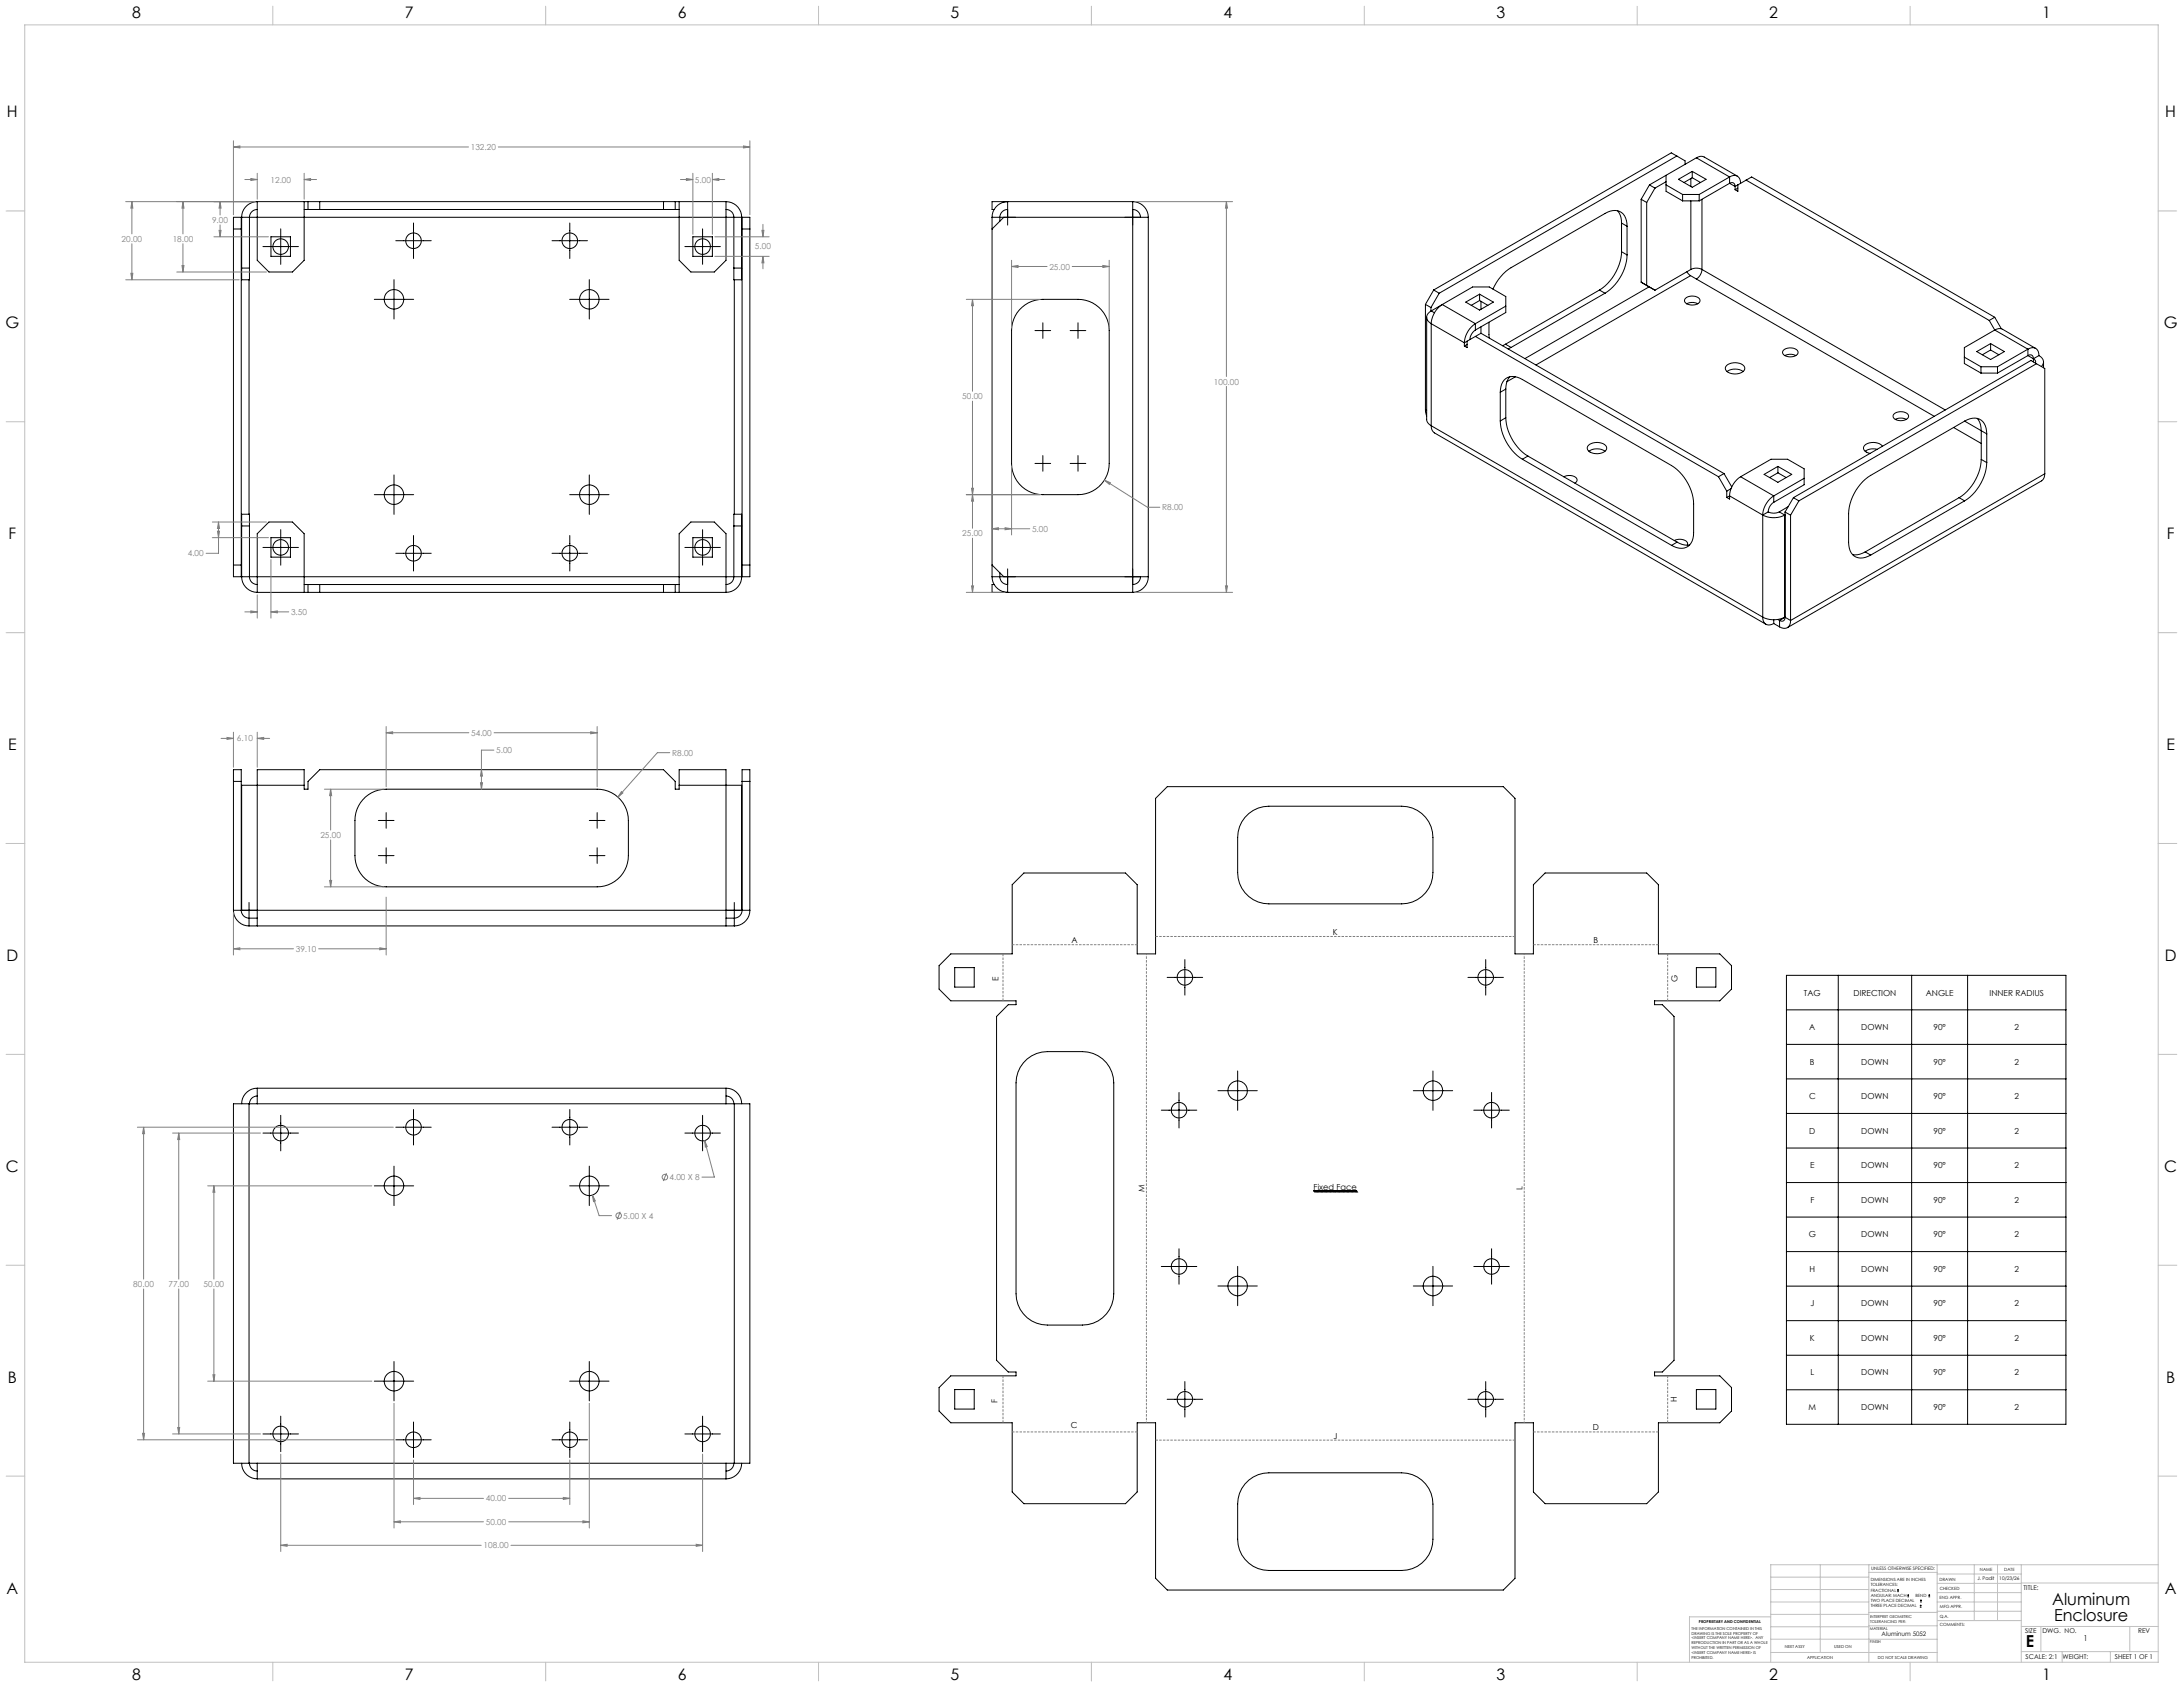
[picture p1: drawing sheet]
<svg xmlns="http://www.w3.org/2000/svg" width="1118mm" height="864mm" viewBox="0 0 1118 864" stroke-linecap="round" stroke-linejoin="round" font-family="sans-serif">
<defs><g id="words">
<g font-size="8.5">
<text x="1051" y="822">Aluminum</text>
<text x="1052" y="830">Enclosure</text>
<text x="1037" y="843">E</text>
</g>
<g font-size="8.1">
<text x="68" y="9">8</text>
<text x="207" y="9">7</text>
<text x="347" y="9">6</text>
<text x="487" y="9">5</text>
<text x="626" y="9">4</text>
<text x="766" y="9">3</text>
<text x="906" y="9">2</text>
<text x="1045" y="9">1</text>
<text x="4" y="60">H</text>
<text x="1108" y="60">H</text>
<text x="3" y="168">G</text>
<text x="1108" y="168">G</text>
<text x="4" y="276">F</text>
<text x="1109" y="276">F</text>
<text x="4" y="384">E</text>
<text x="1109" y="384">E</text>
<text x="3" y="492">D</text>
<text x="1108" y="492">D</text>
<text x="3" y="600">C</text>
<text x="1108" y="600">C</text>
<text x="4" y="708">B</text>
<text x="1109" y="708">B</text>
<text x="3" y="816">A</text>
<text x="1108" y="816">A</text>
<text x="68" y="860">8</text>
<text x="207" y="860">7</text>
<text x="347" y="860">6</text>
<text x="487" y="860">5</text>
<text x="626" y="860">4</text>
<text x="766" y="860">3</text>
<text x="906" y="860">2</text>
<text x="1045" y="860">1</text>
</g>
<g font-size="4.2" fill="#808080">
<text x="241" y="77">132.20</text>
<text x="138" y="93">12.00</text>
<text x="356" y="93">5.00</text>
<text x="109" y="114">9.00</text>
<text x="62" y="124">20.00</text>
<text x="88" y="124">18.00</text>
<text x="386" y="128">5.00</text>
<text x="537" y="138">25.00</text>
<text x="621" y="197">100.00</text>
<text x="493" y="204">50.00</text>
<text x="595" y="261">R8.00</text>
<text x="493" y="275">25.00</text>
<text x="528" y="272">5.00</text>
<text x="96" y="285">4.00</text>
<text x="149" y="315">3.50</text>
<text x="241" y="377">54.00</text>
<text x="121" y="380">6.10</text>
<text x="254" y="386">5.00</text>
<text x="344" y="387">R8.00</text>
<text x="164" y="429">25.00</text>
<text x="151" y="487">39.10</text>
<text x="343" y="604">4.00 X 8</text>
<text x="319" y="624">5.00 X 4</text>
<text x="68" y="659">80.00</text>
<text x="86" y="659">77.00</text>
<text x="104" y="659">50.00</text>
<text x="249" y="769">40.00</text>
<text x="249" y="781">50.00</text>
<text x="248" y="793">108.00</text>
</g>
<g font-size="4.2">
<text x="682" y="478">K</text>
<text x="549" y="483">A</text>
<text x="816" y="483">B</text>
<text x="511" y="502" transform="rotate(-90 511 502)">E</text>
<text x="859" y="502" transform="rotate(-90 859 502)">G</text>
<text x="924" y="510">TAG</text>
<text x="949" y="510">DIRECTION</text>
<text x="986" y="510">ANGLE</text>
<text x="1019" y="510">INNER RADIUS</text>
<text x="926" y="527">A</text>
<text x="953" y="527">DOWN</text>
<text x="990" y="527">90°</text>
<text x="1031" y="527">2</text>
<text x="927" y="545">B</text>
<text x="953" y="545">DOWN</text>
<text x="990" y="545">90°</text>
<text x="1031" y="545">2</text>
<text x="926" y="563">C</text>
<text x="953" y="563">DOWN</text>
<text x="990" y="563">90°</text>
<text x="1031" y="563">2</text>
<text x="926" y="580">D</text>
<text x="953" y="580">DOWN</text>
<text x="990" y="580">90°</text>
<text x="1031" y="580">2</text>
<text x="927" y="598">E</text>
<text x="953" y="598">DOWN</text>
<text x="990" y="598">90°</text>
<text x="1031" y="598">2</text>
<text x="586" y="610" transform="rotate(-90 586 610)">M</text>
<text x="673" y="609">Fixed Face</text>
<text x="779" y="609" transform="rotate(-90 779 609)">L</text>
<text x="927" y="616">F</text>
<text x="953" y="616">DOWN</text>
<text x="990" y="616">90°</text>
<text x="1031" y="616">2</text>
<text x="926" y="633">G</text>
<text x="953" y="633">DOWN</text>
<text x="990" y="633">90°</text>
<text x="1031" y="633">2</text>
<text x="926" y="651">H</text>
<text x="953" y="651">DOWN</text>
<text x="990" y="651">90°</text>
<text x="1031" y="651">2</text>
<text x="927" y="669">J</text>
<text x="953" y="669">DOWN</text>
<text x="990" y="669">90°</text>
<text x="1031" y="669">2</text>
<text x="927" y="686">K</text>
<text x="953" y="686">DOWN</text>
<text x="990" y="686">90°</text>
<text x="1031" y="686">2</text>
<text x="927" y="704">L</text>
<text x="953" y="704">DOWN</text>
<text x="990" y="704">90°</text>
<text x="1031" y="704">2</text>
<text x="511" y="718" transform="rotate(-90 511 718)">F</text>
<text x="858" y="718" transform="rotate(-90 858 718)">H</text>
<text x="926" y="722">M</text>
<text x="953" y="722">DOWN</text>
<text x="990" y="722">90°</text>
<text x="1031" y="722">2</text>
<text x="548" y="731">C</text>
<text x="683" y="736">J</text>
<text x="815" y="732">D</text>
<text x="1067" y="840">1</text>
</g>
<g font-size="3.4">
<text x="1036" y="814">TITLE:</text>
<text x="1037" y="836">SIZE</text>
<text x="1046" y="836">DWG. NO.</text>
<text x="1095" y="836">REV</text>
<text x="1037" y="849">SCALE: 2:1</text>
<text x="1056" y="849">WEIGHT:</text>
<text x="1083" y="849">SHEET 1 OF 1</text>
</g>
<text font-size="3.2" x="963" y="837">Aluminum 5052</text>
<g font-size="2.5">
<text x="1012" y="809">J. Padit</text>
<text x="1024" y="809">10/23/26</text>
</g>
<text font-size="2.4" x="958" y="804">UNLESS OTHERWISE SPECIFIED:</text>
<g font-size="2.2">
<text x="958" y="809">DIMENSIONS ARE IN INCHES</text>
<text x="993" y="809">DRAWN</text>
<text x="1014" y="804">NAME</text>
<text x="1026" y="804">DATE</text>
<text x="958" y="812">TOLERANCES:</text>
<text x="958" y="815">FRACTIONAL</text>
<text x="993" y="814">CHECKED</text>
<text x="958" y="817">ANGULAR: MACH</text>
<text x="958" y="820">TWO PLACE DECIMAL</text>
<text x="981" y="817">BEND</text>
<text x="993" y="819">ENG APPR.</text>
<text x="958" y="823">THREE PLACE DECIMAL</text>
<text x="993" y="823">MFG APPR.</text>
<text x="993" y="828">Q.A.</text>
<text x="993" y="832">COMMENTS:</text>
</g>
<g font-size="2.1">
<text x="914" y="843">NEXT ASSY</text>
<text x="939" y="843">USED ON</text>
<text x="925" y="849">APPLICATION</text>
<text x="961" y="849">DO NOT SCALE DRAWING</text>
</g>
<g font-size="2">
<text x="870" y="831">PROPRIETARY AND CONFIDENTIAL</text>
<text x="957" y="828">INTERPRET GEOMETRIC</text>
<text x="957" y="831">TOLERANCING PER:</text>
<text x="866" y="834">THE INFORMATION CONTAINED IN THIS</text>
<text x="866" y="837">DRAWING IS THE SOLE PROPERTY OF</text>
<text x="866" y="839">&lt;INSERT COMPANY NAME HERE&gt;. ANY</text>
<text x="957" y="834">MATERIAL</text>
<text x="866" y="842">REPRODUCTION IN PART OR AS A WHOLE</text>
<text x="866" y="844">WITHOUT THE WRITTEN PERMISSION OF</text>
<text x="957" y="841">FINISH</text>
<text x="866" y="847">&lt;INSERT COMPANY NAME HERE&gt; IS</text>
<text x="866" y="849">PROHIBITED.</text>
</g>
</g></defs>
<g fill="none" stroke="#000" stroke-width=".51">
<path d="M858 80l5 2v2M858 80l-121 70M858 80l-2-2-122 70M844 95l3 1M844 95l-4 7M847 96l-4 8M853 95l8 5M853 90v8l8 5M853 93l-6 3M859 92l7-4 7 4-7 4zM861 100h9M861 100v3"/>
<path d="M866 91v4M866 88v3M866 91l-4 2M866 91l5 2M868 81l2-1h2l17 10M868 81l17 10M868 81l-24 14M870 100v3M885 94a1.7 1.7 0 0 1 2 0 1.7 1.7 0 0 1 1 1M885 91a3 3 0 0 1 4-1 3 3 0 0 1 2 4M885 91v3M885 94l3 1"/>
<path d="M885 91l-15 9M885 94l-15 9M888 95v2M888 95l9-4 124 71M890 95v3l-2-1M890 96l-2 1M894 92l124 72M120 117h4M124 111h.1M124 111h-4v184h4M124 111v184M124 111h256"/>
<path d="M132 103v30l6 6h12l6-6v-30M132 107a4 4 0 0 0-4 4v32h-4v-32M132 103a8 8 0 0 0-8 8M132 103h240M144 117v18M156 107h192M158 103v4M164 103v4M212 114v18M292 114v18M340 103v4M346 103v4"/>
<path d="M348 103v30l6 6h12l6-6v-30M360 117v18M372 107a4 4 0 0 1 4 4v32h4v-32M372 103a8 8 0 0 1 8 8M380 111h.1M380 111h4v184h-4M380 117h4M380 111v184M508 111a8 8 0 0 1 8-8v8M508 111h76a4 4 0 0 0-4-4v192a4 4 0 0 0 4-4h-76M508 111v184M512 113a5 5 0 0 1 4-6v8"/>
<path d="M514 111l-6 6M514 103h.1M580 103v8h8M580 103a8 8 0 0 1 8 8M580 103h-72v4h1M588 111v184M828 108l2 3v3M830 114l3 2M830 114v15M833 116a7 7 0 0 0-3-8 7 7 0 0 0-8 1l-48 28a25 25 0 0 0-10 11M833 116v14M840 102l3 2"/>
<path d="M840 102v42M843 104v42M861 103h9M866 103v35M871 102v36M124 137h4M135 126h18M139 121h10v10h-10zM203 123h18M283 123h18M351 126h18M355 121h10v10h-10z"/>
<path d="M376 137h4M830 129a25 25 0 0 1-11 19M830 129l3 1M833 130a25 25 0 0 1-11 20M864 139l2 2M866 138a6 6 0 0 1 5 0M866 138l-19 11-4-3M871 138a6 6 0 0 1-3 5M871 138l125 72M127 143v120M192 153h20M202 143v20"/>
<path d="M292 153h20M302 143v20M376 143v120M522 159l4-4 6-2h20a16 16 0 0 1 16 16v68a16 16 0 0 1-16 16h-18a16 16 0 0 1-16-16v-68l1-5zM730 156l3 1M730 156v54M733 157v2M733 159a3 3 0 0 0-3 3 3 3 0 0 0 3 4M733 159l1 1M734 148l3 2M734 148l-4 8M737 150l-4 7"/>
<path d="M738 156l-5 3M738 156a12 12 0 0 0-5 10M738 156l16-9h8l9 5v8l-16 9M738 156l17 10M750 155l7-4 8 4-8 4zM757 151v3M757 154l5 2M757 154l-4 2M758 154v4M771 157l-16 9M819 148l3 2M819 148l-48 28"/>
<path d="M822 150l-48 28M840 144l3 2M840 144l4 3M844 147l-63 37M863 153a5 5 0 0 1 7 1 5 5 0 0 1-8 0zM864 156l2-1 3 1M866 141l-80 46M866 141l2 2M868 143l122 70M530 169h8M534 165v8M548 169h8"/>
<path d="M552 165v8M730 162v53l1 2 2 1M733 166l17 9M733 166v52M750 175v2M751 175v3l-1-1M751 176l-1 1M755 166a12 12 0 0 0-5 9M755 169a6 6 0 0 0-2 5M755 172l-5 3M755 172l125 72M755 166v3"/>
<path d="M758 171l-3 1M758 171l125 71M758 167v4M762 165v8M771 176l-2 1M771 176l3 2M774 178l-2 1M913 179a5 5 0 0 1 8 2 5 5 0 0 1-8-1zM1012 180l7-4 7 4-7 4zM1018 164l3 5M1019 176v3M1019 179l4 3"/>
<path d="M1019 179l-4 3M1021 169l4-1 17 10M1021 169l17 10M1021 169l-15 9v8l8 5M1021 162l-3 2M1021 162l4 6M1038 179a3 3 0 0 1 4-1 3 3 0 0 1 2 4M1038 179l-15 9M1038 179v3M771 199l-3 2M771 199v15M773 193l-1 2-1 4"/>
<path d="M776 193l-5 2M884 187a6 6 0 0 1 9 1 6 6 0 0 1-10 1zM884 190a8 8 0 0 1 8 0M914 182l2-1 3 1M1006 183l8 5M1014 188h9M1014 191h9M1014 188v3M1023 188v3M1038 182a1.7 1.7 0 0 1 2 0 1.7 1.7 0 0 1 1 2M1038 182l-15 9M1038 182l3 2"/>
<path d="M1041 184l1 1v1M1041 184v1M1043 186l-122 70M1043 186l4 3v54M1043 186l-3-1-122 70M1044 182a3 3 0 0 1 1 6M1044 182l-3 2M1046 185v3M730 210v3M730 210h.1M733 218v2l1 2 170 98M733 218l169 98"/>
<path d="M768 201a7 7 0 0 1 3-8 7 7 0 0 1 8 1l77 44a25 25 0 0 1 11 20v15a7 7 0 0 1-3 7 7 7 0 0 1-8-1M768 216a25 25 0 0 0 11 19M768 201v15M771 214a25 25 0 0 0 11 19M771 214l-3 2M970 212a5 5 0 0 1 7 1 5 5 0 0 1-8 0zM970 215l3-1 3 1M1000 219l14 8M1006 216a7 7 0 0 1 8-1 7 7 0 0 1 3 7M1006 216l-48 27a25 25 0 0 0-12 20v15a7 7 0 0 0 4 7 7 7 0 0 0 8-1M1006 216l8 4M1012 214l2 2v4"/>
<path d="M530 237h8M534 233v8M548 237h8M552 233v8M779 235l77 44M782 233l-3 2M782 233l77 45M813 228a6 6 0 0 1 10 1 6 6 0 0 1-10 1zM813 231a8 8 0 0 1 9 0M910 239v3M961 230h-3l-3 1M964 228a6 6 0 0 0-10 1l1 2 2 1"/>
<path d="M1014 235a25 25 0 0 1-11 20M1014 220l3 2M1014 235l3 2M1014 220v15M1017 237a25 25 0 0 1-11 19M1017 222v15M192 253h20M202 243v20M292 253h20M302 243v20M801 244a5 5 0 0 1 6 2l-1 1M880 244l4 7"/>
<path d="M883 242l-3 2M883 242l4 7M884 251v4M885 254v1h-1M885 254l17 10M885 254l-1 1M886 250l-2 1M891 244a12 12 0 0 0-6 10M891 244l17 10M891 244l16-9h8l9 5v8l-16 9M903 243l7-4 7 4-7 4zM908 254a12 12 0 0 0-6 10"/>
<path d="M908 257a6 6 0 0 0-3 5M908 254v3M910 242l-4 2M910 242l4 2M915 259l-4 3M918 255l-4 7M918 255l3 1M921 256l-4 8M924 245l-16 9M1003 255l3 1M1003 255l-48 28M1006 256l-48 28"/>
<path d="M1047 243l-1 2-1 1-130 75M1047 243l-130 75M124 269h4M139 275h10v10h-10zM144 271v18M212 274v18M292 274v18M355 275h10v10h-10zM360 271v18M376 269h4M857 277a5 5 0 0 1 7 2M859 278l2 1h4"/>
<path d="M859 278l-3 1M902 264a12 12 0 0 0 12 0M902 264v52M905 262a6 6 0 0 0 6 0M905 262l-3 2M911 262l3 2M914 262l3 2M914 262v54M914 264h.1M917 264v54M120 289h4M124 295h.1"/>
<path d="M124 295a8 8 0 0 0 8 8M124 295v-32h4v32a4 4 0 0 0 4 4M124 295h256M135 280h18M156 299h192M158 299v4M164 299v4M203 283h18M283 283h18M340 299v4M346 299v4M351 280h18"/>
<path d="M380 295v-32h-4v32a4 4 0 0 1-4 4M380 295a8 8 0 0 1-8 8M380 295h.1M380 289h4M508 295a8 8 0 0 0 8 8v-8M508 289l6 6M509 299h-1v4h72M516 291v8a4 4 0 0 1-4-6M588 295h-8v8M588 295a8 8 0 0 1-8 8M955 283l-4 1h-3M955 283l3 1"/>
<path d="M132 303v-30l6-6h12l6 6v30M132 303h240M348 303v-30l6-6h12l6 6v30M514 303h.1M902 316a12 12 0 0 0 12 0M902 316a3 3 0 0 0 2 4 3 3 0 0 0 4-1M908 317v2M908 319l3 2M910 317l1 1M911 318v3M914 316a1.7 1.7 0 0 1-1 2 1.7 1.7 0 0 1-2 0M914 316l3 2"/>
<path d="M914 316h.1M914 316l-3 2M917 318a3 3 0 0 1-2 3 3 3 0 0 1-4 0M120 400h4M132 402v-8h24v8M132 402h-8v64h8M132 402v64M132 402h24M156 402v2h2v-4l6-6h176l6 6v4h2v-2M187 408l5-3 6-1h108a16 16 0 0 1 16 16v18a16 16 0 0 1-16 16h-108a16 16 0 0 1-16-16v-20l2-5zM198 416v8M306 416v8"/>
<path d="M348 402v-8h24v8M348 402h24M372 402h8v64h-8M372 402v64M380 400h4M637 418a16 16 0 0 1 13-5h68a16 16 0 0 1 16 16v18a16 16 0 0 1-16 16h-68a16 16 0 0 1-16-16v-18a16 16 0 0 1 3-11zM194 438h8M194 420h8M198 434v8M302 438h8M302 420h8M306 434v8"/>
<path d="M518 453l6-6h52l6 6v35h10v-79l6-6h172l6 6v79h9v-35l6-6h52l6 6v35h31l6 6v12l-6 6h-33v2h4l6 6v176l-6 6h-4v2h33l6 6v12l-6 6h-31v36l-6 6h-52l-6-6v-36h-9v80l-6 6h-172l-6-6v-80h-10v36l-6 6h-52l-6-6v-36h-31l-6-6v-12l6-6h33v-2h-4l-6-6v-176l6-6h4v-2h-33l-6-6v-12l6-6h31zM120 466a8 8 0 0 0 7 8M120 466v-72h4v72a4 4 0 0 0 3 4h5M120 466h252M127 462v12M127 474h249M132 466v8M372 466v8M372 466h12M376 462v12M384 466v-72h-4v72a4 4 0 0 1-4 4h-4M384 466a8 8 0 0 1-8 8"/>
<path d="M489 495h10v10h-10zM607 491v18M761 491v18M868 495h10v10h-10zM915 499h143v230h-143zM941 499v230M979 499v230M1007 499v230M598 500h18M752 500h18M915 517h143M915 535h143"/>
<path d="M132 557v8M132 557a8 8 0 0 0-8 8M132 557h240M372 557v8M372 557a8 8 0 0 1 8 8M526 542a16 16 0 0 1 10-4h18a16 16 0 0 1 16 16v108a16 16 0 0 1-16 16h-18a16 16 0 0 1-16-16v-108a16 16 0 0 1 6-12zM604 559v18M624 558h20M634 548v20M724 558h20M734 548v20M764 559v18"/>
<path d="M915 552h143M127 565h-7v184h7M127 565v184M127 565h249M132 561a4 4 0 0 0-4 4M144 571v18M203 577h18M212 568v18M283 577h18M292 568v18M360 571v18M372 561a4 4 0 0 1 4 4"/>
<path d="M376 565h8v184h-8M376 565v184M595 568h18M755 568h18M915 570h143M135 580h18M202 597v20M302 597v20M351 580h18M915 588h143M192 607h20M292 607h20"/>
<path d="M673 610h1M674 610h1M675 610h1M676 610h1M677 610h1M678 610h1M679 610h1M680 610h1M681 610h1M682 610h1M683 610h1M684 610h.1"/>
<path d="M684 610h1M685 610h1M686 610h1M687 610h1M688 610h.1M688 610h1M689 610h1M690 610h.1M690 610h1M691 610h1M692 610h.1M692 610h1"/>
<path d="M693 610h1M694 610h.1M694 610h1M695 610h-22M915 605h143M604 639v18M764 639v18M915 623h143M595 648h18M624 658h20M634 648v20M724 658h20"/>
<path d="M734 648v20M755 648h18M915 641h143M915 658h143M915 676h143M202 697v20M302 697v20M915 694h143M192 707h20M292 707h20M489 711h10v10h-10zM598 716h18"/>
<path d="M607 707v18M752 716h18M761 707v18M868 711h10v10h-10zM915 711h143M135 734h18M144 725v18M203 737h18M212 728v18M283 737h18M292 728v18M351 734h18"/>
<path d="M360 725v18M124 749a8 8 0 0 0 8 8M127 749h249M128 749a4 4 0 0 0 4 4M132 749v8M132 757h240M372 749v8M376 749a4 4 0 0 1-4 4M380 749a8 8 0 0 1-8 8M637 760a16 16 0 0 1 13-6h68a16 16 0 0 1 16 16v18a16 16 0 0 1-16 16h-68a16 16 0 0 1-16-16v-18a16 16 0 0 1 3-10zM971 814h1M971 815h1"/>
<path d="M972 814h.1M977 817h.1M977 816v1M983 819h1M983 819v1M987 817h1M988 816v1M983 823h1M983 822h1M983 820h1M983 821v1"/>
<circle cx="144" cy="126" r="4"/>
<circle cx="212" cy="123" r="4"/>
<circle cx="292" cy="123" r="4"/>
<circle cx="360" cy="126" r="4"/>
<circle cx="202" cy="153" r="5"/>
<circle cx="302" cy="153" r="5"/>
<circle cx="202" cy="253" r="5"/>
<circle cx="302" cy="253" r="5"/>
<circle cx="144" cy="280" r="4"/>
<circle cx="212" cy="283" r="4"/>
<circle cx="292" cy="283" r="4"/>
<circle cx="360" cy="280" r="4"/>
<circle cx="607" cy="500" r="4"/>
<circle cx="761" cy="500" r="4"/>
<circle cx="634" cy="558" r="5"/>
<circle cx="734" cy="558" r="5"/>
<circle cx="212" cy="577" r="4"/>
<circle cx="292" cy="577" r="4"/>
<circle cx="604" cy="568" r="4"/>
<circle cx="764" cy="568" r="4"/>
<circle cx="144" cy="580" r="4"/>
<circle cx="360" cy="580" r="4"/>
<circle cx="202" cy="607" r="5"/>
<circle cx="302" cy="607" r="5"/>
<circle cx="604" cy="648" r="4"/>
<circle cx="634" cy="658" r="5"/>
<circle cx="734" cy="658" r="5"/>
<circle cx="764" cy="648" r="4"/>
<circle cx="202" cy="707" r="5"/>
<circle cx="302" cy="707" r="5"/>
<circle cx="607" cy="716" r="4"/>
<circle cx="761" cy="716" r="4"/>
<circle cx="144" cy="734" r="4"/>
<circle cx="212" cy="737" r="4"/>
<circle cx="292" cy="737" r="4"/>
<circle cx="360" cy="734" r="4"/>
</g>
<g fill="none" stroke="#808080" stroke-width=".51">
<path d="M120 75h3v1zM120 72v38M120 75h120M255 75h129M381 75h3l-3 1zM384 72v38M125 92h7M128 91l4 1h-4zM132 89v13M156 92l3-1v1zM156 89v13M156 92h6"/>
<path d="M348 92h7M351 91l4 1h-4zM355 89v31M365 92l3-1v1zM365 92h6M365 89v31M64 103h66M68 103v4h-1zM68 103v17M94 103v4h-1zM94 103v17M112 118h1v3z"/>
<path d="M113 103v4h-1zM113 103v7M113 115v6M390 118h1v3zM391 115v6M581 103h50M628 103v4h-1zM628 103v90M67 140h1v3zM68 125v18M90 139h46M93 136h1v3z"/>
<path d="M94 125v14M110 121h27M366 121h28M366 131h28M391 131v4h-1zM391 131v7M518 136h3v1zM518 133v35M518 136h18M549 136h19M565 136h3l-3 1zM568 133v35"/>
<path d="M64 143h58M495 153h38M498 153v4h-1zM498 153v47M628 198v105M498 205v65M518 239v35M495 253h38M497 250h1v3zM498 253v4h-1zM565 246l3 1v1zM565 246l22 14h7"/>
<path d="M109 275h28M109 267h27M111 272h1v3zM112 267v4h-1zM112 267v16h-6M498 275v28M508 271l3-1v1zM508 271h19M515 270l3 1h-3zM139 286v30M497 300h1v3zM627 300h1v3z"/>
<path d="M125 313h7M128 313h4l-4 1zM132 305v11M139 313h3v1zM139 313h9M495 303h20M581 303h50M113 378h7M116 378h4h-4zM120 375v18M132 378h3zM132 375v18"/>
<path d="M132 378h6M198 375h3v1zM198 372v31M198 375h42M253 375h53M302 375h4l-4 1zM306 372v31M246 394l1 3h-1zM253 384h-7v20M343 385h-6l-21 23M166 404h30M169 404l1 3h-1z"/>
<path d="M169 404v21M246 401h1l-1 3zM318 405l1 1-3 2zM169 430v24M166 454h30M169 451h1l-1 3zM198 459v30M120 467v22M120 486l3-1v1zM120 486h30M163 486h35M194 485l4 1h-4z"/>
<path d="M70 577h131M74 577v3h-1zM74 577v78M88 580h45M92 580v3h-1zM92 580v75M361 584l1 3h-1zM361 584l5 19h-7M106 607h84M110 607v3h-1zM110 607v48M303 612l2 3h-1z"/>
<path d="M303 612l4 10h6M341 601l-1 4M318 620l-2 4M74 660v77M92 660v74M110 660v47M106 707h84M109 704h1v3zM202 718v64M302 718v64M70 737h131M73 734h1v3z"/>
<path d="M88 734h45M91 731h1v3zM144 744v50M212 747v23M292 747v23M360 744v50M202 779h3v1zM202 779h46M212 767h3v1zM212 767h36M260 767h32M260 779h42"/>
<path d="M288 767h4l-4 1zM298 779h4l-4 1zM144 791h3v1zM144 791h102M262 791h98M356 791h4l-4 1z"/>
<circle cx="340" cy="603" r="1.4"/>
<circle cx="317" cy="622" r="1.4"/>
</g>
<path d="M776 479h-184M513 488v24M582 484h-64M849 484h-64M854 512v-24M513 704v24M518 733h64M592 737h184M785 733h64M854 728v-24" fill="none" stroke="#808080" stroke-width=".51" stroke-dasharray="1.3 .6" stroke-dashoffset=".1" stroke-linecap="butt"/>
<path d="M587 488v240M780 728v-240" fill="none" stroke="#808080" stroke-width=".51" stroke-dasharray="1.3 .6" stroke-dashoffset=".7" stroke-linecap="butt"/>
<g fill="none" stroke="#c0c0c0" stroke-width=".51">
<path d="M13 13h1092v838h-1092zM140 3v10M279 3v10M419 3v10M559 3v10M698 3v10M838 3v10M978 3v10M3 108h10M1105 108h9M3 216h10M1105 216h9"/>
<path d="M3 324h10M1105 324h9M3 432h10M1105 432h9M3 540h10M1105 540h9M3 648h10M1105 648h9M3 756h10M1105 756h9M907 814h50M907 807h50"/>
<path d="M932 801v45M957 801v50M957 805h35M992 801v50M992 815h43M992 811h43M992 806h43M1011 801v29M1023 801v29M1035 801v50M1035 810h70M1105 801h-198v50"/>
<path d="M907 839h85M907 833h50M907 826h50M907 820h50M907 828h-42v23M957 832h35M957 825h35M992 820h43M992 825h43M992 830h43M1035 833h70M1045 833v13"/>
<path d="M1090 833v13M140 851v9M279 851v9M419 851v9M559 851v9M698 851v9M838 851v9M907 846h85M978 851v9M1035 846h70M1056 846v5M1080 846v5"/>
</g>
<g fill="#808080">
<path d="M128 91l4 1h-4zM156 92l3-1v1zM351 91l4 1h-4zM365 92l3-1v1zM390 118h1v3zM391 131v4h-1zM113 103v4h-1zM112 118h1v3zM94 103v4h-1zM93 136h1v3zM67 140h1v3zM68 103v4h-1zM139 313h3v1zM128 313h4l-4 1zM120 75h3v1zM381 75h3l-3 1zM111 272h1v3zM112 267v4h-1zM198 375h3v1zM302 375h4l-4 1zM169 404l1 3h-1zM169 451h1l-1 3zM318 405l-2 3 3-2zM116 378h4h-4zM132 378h3zM246 401h1l-1 3zM246 394l1 3h-1zM194 485l4 1h-4zM120 486l3-1v1zM628 103v4h-1zM627 300h1v3zM498 153v4h-1zM497 250h1v3zM518 136h3v1zM565 136h3l-3 1zM565 246l3 2v-1zM515 270l3 1h-3zM508 271l3-1v1zM498 253v4h-1zM497 300h1v3z"/>
<path d="M212 767h3v1zM288 767h4l-4 1zM144 791h3v1zM356 791h4l-4 1zM202 779h3v1zM298 779h4l-4 1zM109 704h1v3zM110 607v3h-1zM74 577v3h-1zM73 734h1v3zM92 580v3h-1zM91 731h1v3zM361 584v3h1zM303 612l1 3h1z"/>
</g>
<use href="#words"/>
</svg>
